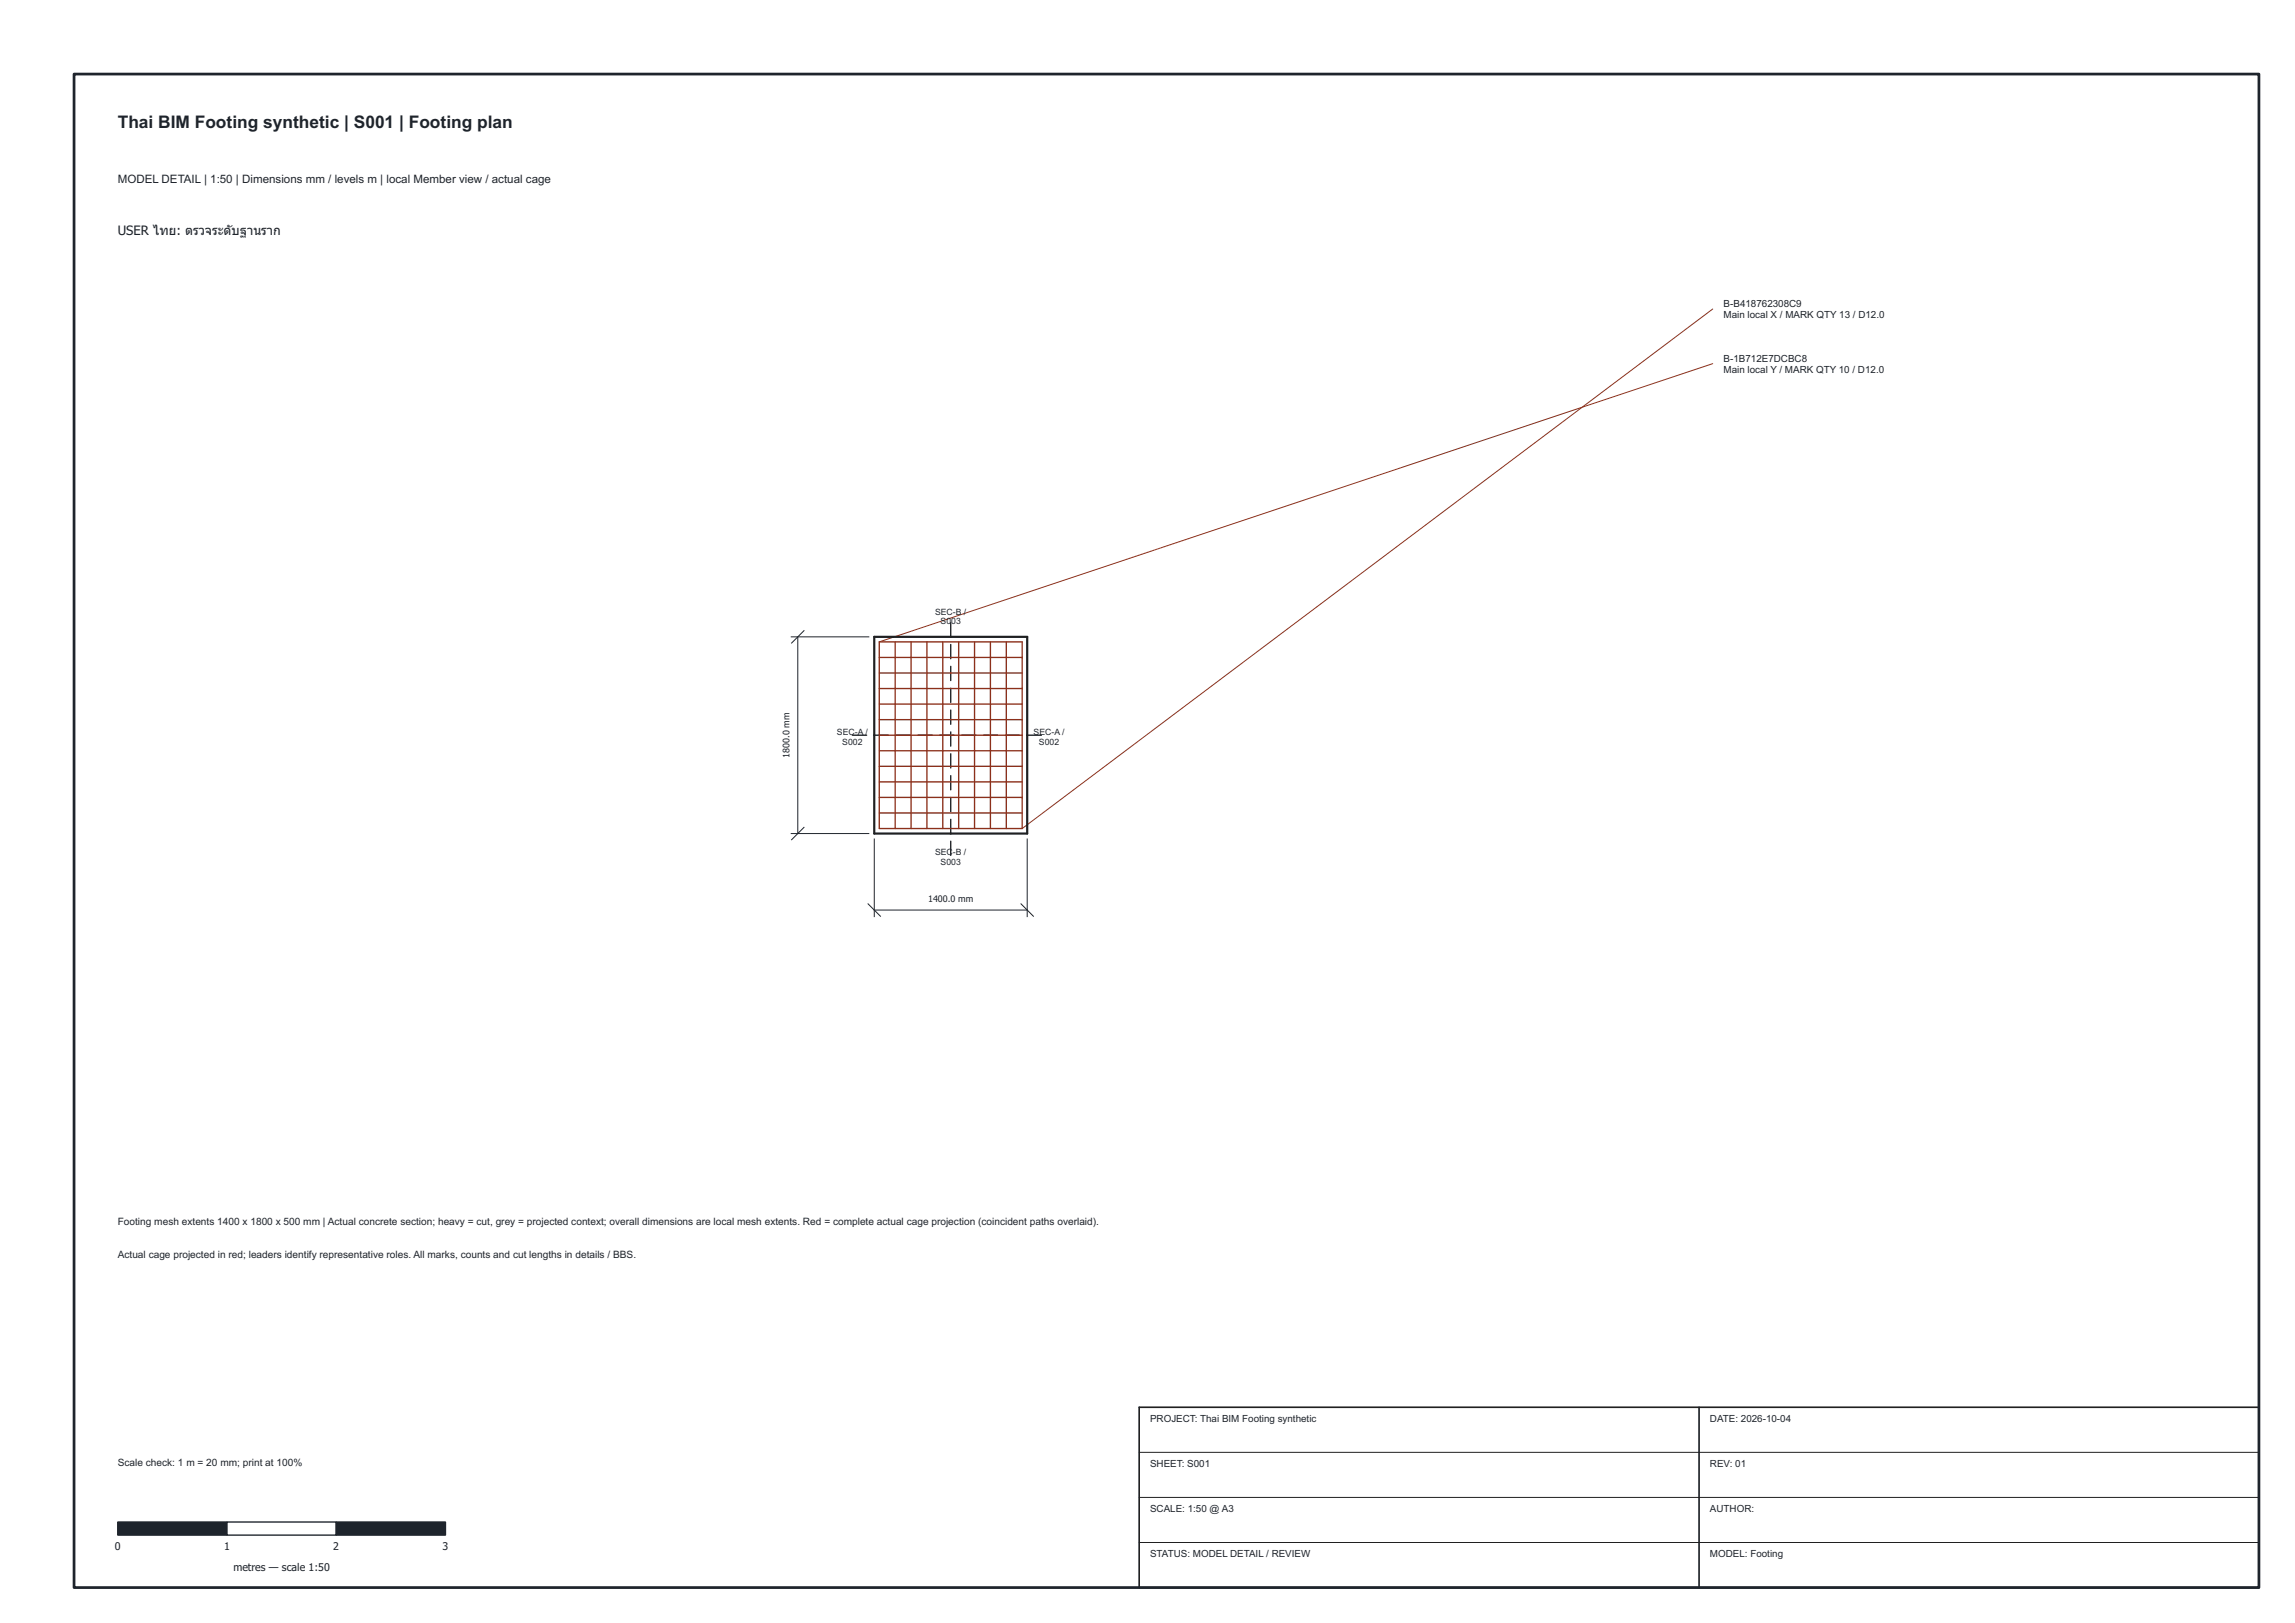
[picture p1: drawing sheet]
<svg xmlns="http://www.w3.org/2000/svg" width="420mm" height="297mm" viewBox="0 0 420 297" stroke-linecap="round" stroke-linejoin="round" font-family="sans-serif">
<defs><g id="words">
<text font-size="3.2" fill="#1e242c" x="21.6" y="23.4">Thai BIM Footing synthetic | S001 | Footing plan</text>
<g font-size="2.4" fill="#1e242c">
<text x="21.6" y="42.9">USER ไทย: ตรวจระดบฐานราก</text>
<text x="42.4" y="42.9">ั</text>
</g>
<text font-size="2.1" fill="#1e242c" x="21.6" y="33.5">MODEL DETAIL | 1:50 | Dimensions mm / levels m | local Member view / actual cage</text>
<g font-size="1.9" fill="#1e242c">
<text x="21.6" y="224.2">Footing mesh extents 1400 x 1800 x 500 mm | Actual concrete section; heavy = cut, grey = projected context; overall dimensions are local mesh extents. Red = complete actual cage projection (coincident paths overlaid).</text>
<text x="21.6" y="230.2">Actual cage projected in red; leaders identify representative roles. All marks, counts and cut lengths in details / BBS.</text>
<text x="21.6" y="268.2">Scale check: 1 m = 20 mm; print at 100%</text>
<text x="21" y="283.7">0</text>
<text x="41" y="283.7">1</text>
<text x="42.7" y="287.5">metres — scale 1:50</text>
<text x="61" y="283.7">2</text>
<text x="81" y="283.7">3</text>
</g>
<g font-size="1.8" fill="#1e242c">
<text x="315.6" y="56.2">B-B418762308C9</text>
<text x="315.6" y="58.2">Main local X / MARK QTY 13 / D12.0</text>
<text x="315.6" y="66.2">B-1B712E7DCBC8</text>
<text x="315.6" y="68.2">Main local Y / MARK QTY 10 / D12.0</text>
<text x="210.6" y="260.2">PROJECT: Thai BIM Footing synthetic</text>
<text x="313.1" y="260.2">DATE: 2026-10-04</text>
<text x="210.6" y="268.4">SHEET: S001</text>
<text x="313.1" y="268.4">REV: 01</text>
<text x="210.6" y="276.7">SCALE: 1:50 @ A3</text>
<text x="313.1" y="276.7">AUTHOR:</text>
<text x="210.6" y="284.9">STATUS: MODEL DETAIL / REVIEW</text>
<text x="313.1" y="284.9">MODEL: Footing</text>
</g>
<g font-size="1.6" fill="#1e242c">
<text x="171.2" y="112.5">SEC-B /</text>
<text x="172.2" y="114.3">S0</text>
<text x="174.1" y="114.3">03</text>
<text x="153.2" y="134.5">SEC-A /</text>
<text x="154.2" y="136.3">S002</text>
<text x="189.2" y="134.5">SEC-A /</text>
<text x="190.2" y="136.3">S002</text>
<text x="144.6" y="138.7" transform="rotate(-90 144.6 138.7)">1800.0 mm</text>
<text x="171.2" y="156.5">SEC</text>
<text x="172.2" y="158.3">S003</text>
<text x="174.5" y="156.5">-B /</text>
<text x="169.9" y="165.1">1400.0 mm</text>
</g>
</g></defs>
<path d="M313.6 56.6l-126.5 95M313.6 66.6l-152.6 50.9" fill="none" stroke="#8c301b" stroke-width=".18"/>
<path d="M208.6 265.8h205M208.6 274.1h205M208.6 282.3h205" fill="none" stroke="#202020" stroke-width=".18"/>
<g fill="none" stroke="#202020" stroke-width=".25">
<path d="M174.1 114v2.6M174.1 118v2.6M156.1 134.6h2.6M160.1 134.6h2.6M164.1 134.6h2.6M168.1 134.6h2.6M172.1 134.6h2.6M174.1 122v2.6M174.1 126v2.6M174.1 130v2.6M174.1 134v2.6M174.1 138v2.6"/>
<path d="M176.1 134.6h2.6M180.1 134.6h2.6M184.1 134.6h2.6M188.1 134.6h2.6M174.1 142v2.6M174.1 146v2.6M174.1 150v2.6M174.1 154v2.6"/>
</g>
<g fill="none" stroke="#8c301b" stroke-width=".25">
<path d="M161 117.5h26.1v34.1h-26.1zM163.9 117.5v34.1M166.8 117.5v34.1M169.7 117.5v34.1M172.6 117.5v34.1M175.5 117.5v34.1M178.4 117.5v34.1M181.3 117.5v34.1M184.2 117.5v34.1M161 137.4h26.1M161 134.6h26.1M161 131.7h26.1"/>
<path d="M161 128.9h26.1M161 126h26.1M161 123.2h26.1M161 120.3h26.1M161 148.8h26.1M161 145.9h26.1M161 143.1h26.1M161 140.2h26.1"/>
</g>
<path d="M160.1 116.6h28v36h-28z" fill="none" stroke="#202020" stroke-width=".4"/>
<path d="M208.6 257.6h205v33h-205zM311.1 257.6v33" fill="none" stroke="#202020" stroke-width=".3"/>
<path d="M21.6 278.6h20v2.4h-20z" fill="#1e242c" stroke="#1e242c" stroke-width=".25"/>
<path d="M41.6 278.6h20v2.4h-20z" fill="#fff" stroke="#1e242c" stroke-width=".25"/>
<path d="M61.6 278.6h20v2.4h-20z" fill="#1e242c" stroke="#1e242c" stroke-width=".25"/>
<path d="M160.1 153.6v14.2M188.1 153.6v14.2M158.9 165.4l2.3 2.3M160.1 166.6h28M186.9 165.4l2.3 2.3" fill="none" stroke="#1e242c" stroke-width=".18"/>
<path d="M166.9 163h14.3v2.8h-14.3z" fill="#fff"/>
<path d="M144.9 116.6h14.2M146.1 116.6v36M147.2 115.4l-2.3 2.3M144.9 152.6h14.2M147.2 151.4l-2.3 2.3" fill="none" stroke="#1e242c" stroke-width=".18"/>
<path d="M142.5 127.4h2.8v14.3h-2.8z" fill="#fff"/>
<path d="M13.6 13.6h400v277h-400z" fill="none" stroke="#1e242c" stroke-width=".5"/>
<use href="#words"/>
</svg>
